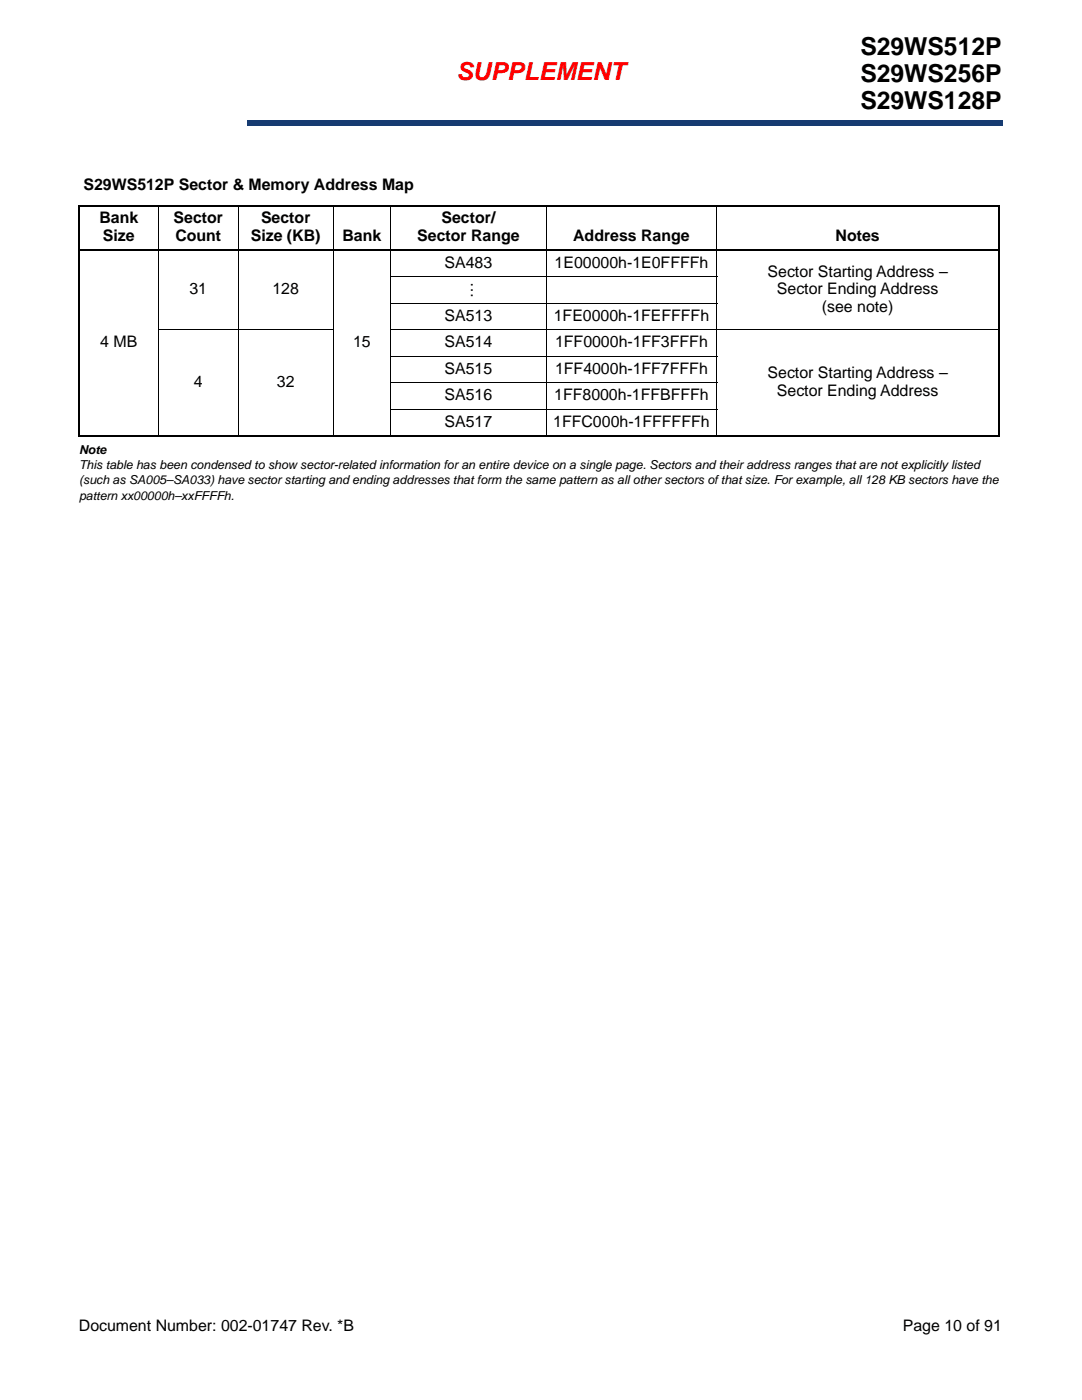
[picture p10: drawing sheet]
<svg xmlns="http://www.w3.org/2000/svg" width="216mm" height="279mm" viewBox="0 0 216 279" stroke-linecap="round" stroke-linejoin="round" font-family="sans-serif">
<defs><g id="words">
<g font-size="4.9">
<text x="171.7" y="11.1">S29WS512P</text>
<text x="171.7" y="16.4">S29WS256P</text>
<text x="171.7" y="21.7">S29WS128P</text>
</g>
<text font-size="4.9" fill="#f00" x="91.1" y="16">SUPPLEMENT</text>
<g font-size="3.2">
<text x="16.7" y="37.9">S29WS512P Sector &amp; Memory Address Map</text>
<text x="19.8" y="44.6">Bank</text>
<text x="34.6" y="44.6">Sector</text>
<text x="52.1" y="44.6">Sector</text>
<text x="88.1" y="44.6">Sector/</text>
<text x="20.5" y="48.1">Size</text>
<text x="35" y="48.1">Count</text>
<text x="50.1" y="48.1">Size (KB)</text>
<text x="68.3" y="48.1">Bank</text>
<text x="83.3" y="48.1">Sector Range</text>
<text x="88.7" y="53.4">SA483</text>
<text x="110.7" y="53.4">1E00000h-1E0FFFFh</text>
<text x="114.4" y="48.1">Address Range</text>
<text x="166.7" y="48.1">Notes</text>
<text x="37.8" y="58.7">31</text>
<text x="54.4" y="58.7">128</text>
<text x="94.4" y="59.4" transform="rotate(-90 94.4 59.4)">…</text>
<text x="153.2" y="55.2">Sector Starting Address –</text>
<text x="155" y="58.7">Sector Ending Address</text>
<text x="88.7" y="64">SA513</text>
<text x="110.5" y="64">1FE0000h-1FEFFFFh</text>
<text x="164" y="62.2">(see note)</text>
<text x="20" y="69.3">4 MB</text>
<text x="70.5" y="69.3">15</text>
<text x="88.7" y="69.3">SA514</text>
<text x="110.7" y="69.3">1FF0000h-1FF3FFFh</text>
<text x="38.7" y="77.2">4</text>
<text x="55.3" y="77.2">32</text>
<text x="88.7" y="74.6">SA515</text>
<text x="110.7" y="74.6">1FF4000h-1FF7FFFh</text>
<text x="153.2" y="75.5">Sector Starting Address –</text>
<text x="88.7" y="79.9">SA516</text>
<text x="110.6" y="79.9">1FF8000h-1FFBFFFh</text>
<text x="155" y="79">Sector Ending Address</text>
<text x="88.7" y="85.2">SA517</text>
<text x="110.4" y="85.2">1FFC000h-1FFFFFFh</text>
<text x="15.7" y="265.6">Document Number: 002-01747 Rev. *B</text>
<text x="180.1" y="265.6">Page 10 of 91</text>
</g>
<g font-size="2.5">
<text x="15.8" y="90.7">Note</text>
<text x="15.8" y="93.5">This table has been condensed to show sector-related information for an entire device on a single page. Sectors and their address ranges that are not explicitly listed</text>
<text x="15.8" y="96.7">(such as SA005–SA033) have sector starting and ending addresses that form the same pattern as all other sectors of that size. For example, all 128 KB sectors have the</text>
<text x="15.8" y="99.9">pattern xx00000h–xxFFFFh.</text>
</g>
</g></defs>
<path d="M49.4 24.1h150.7v.9h-150.7z" fill="#163b71"/>
<path d="M49.4 25h150.6M49.4 24.1h150.6" fill="none" stroke="#163b71" stroke-width=".2"/>
<path d="M49.4 24h.1v1h-.1z" fill="#163b71"/>
<path d="M16.2 15.7h32.4v10.1h-32.4z" fill="#fff"/>
<path d="M15.6 41.1h183.9M15.6 49.9h183.9M15.8 41.2v45.5M199.3 41.2v45.5M15.6 86.9h183.9" fill="none" stroke="#000" stroke-width=".36"/>
<g fill="none" stroke="#000" stroke-width=".2">
<path d="M31.6 40.9v46.2M47.5 40.9v46.2M66.5 40.9v46.2M77.8 55.2h65.3M77.9 40.9v46.2M109.1 40.9v46.2M143 40.9v46.2M31.6 65.8h35M77.8 60.5h65.3M77.8 65.8h121.7M77.8 71.1h65.3M77.8 76.3h65.3"/>
<path d="M77.8 81.6h65.3"/>
</g>
<use href="#words"/>
</svg>
